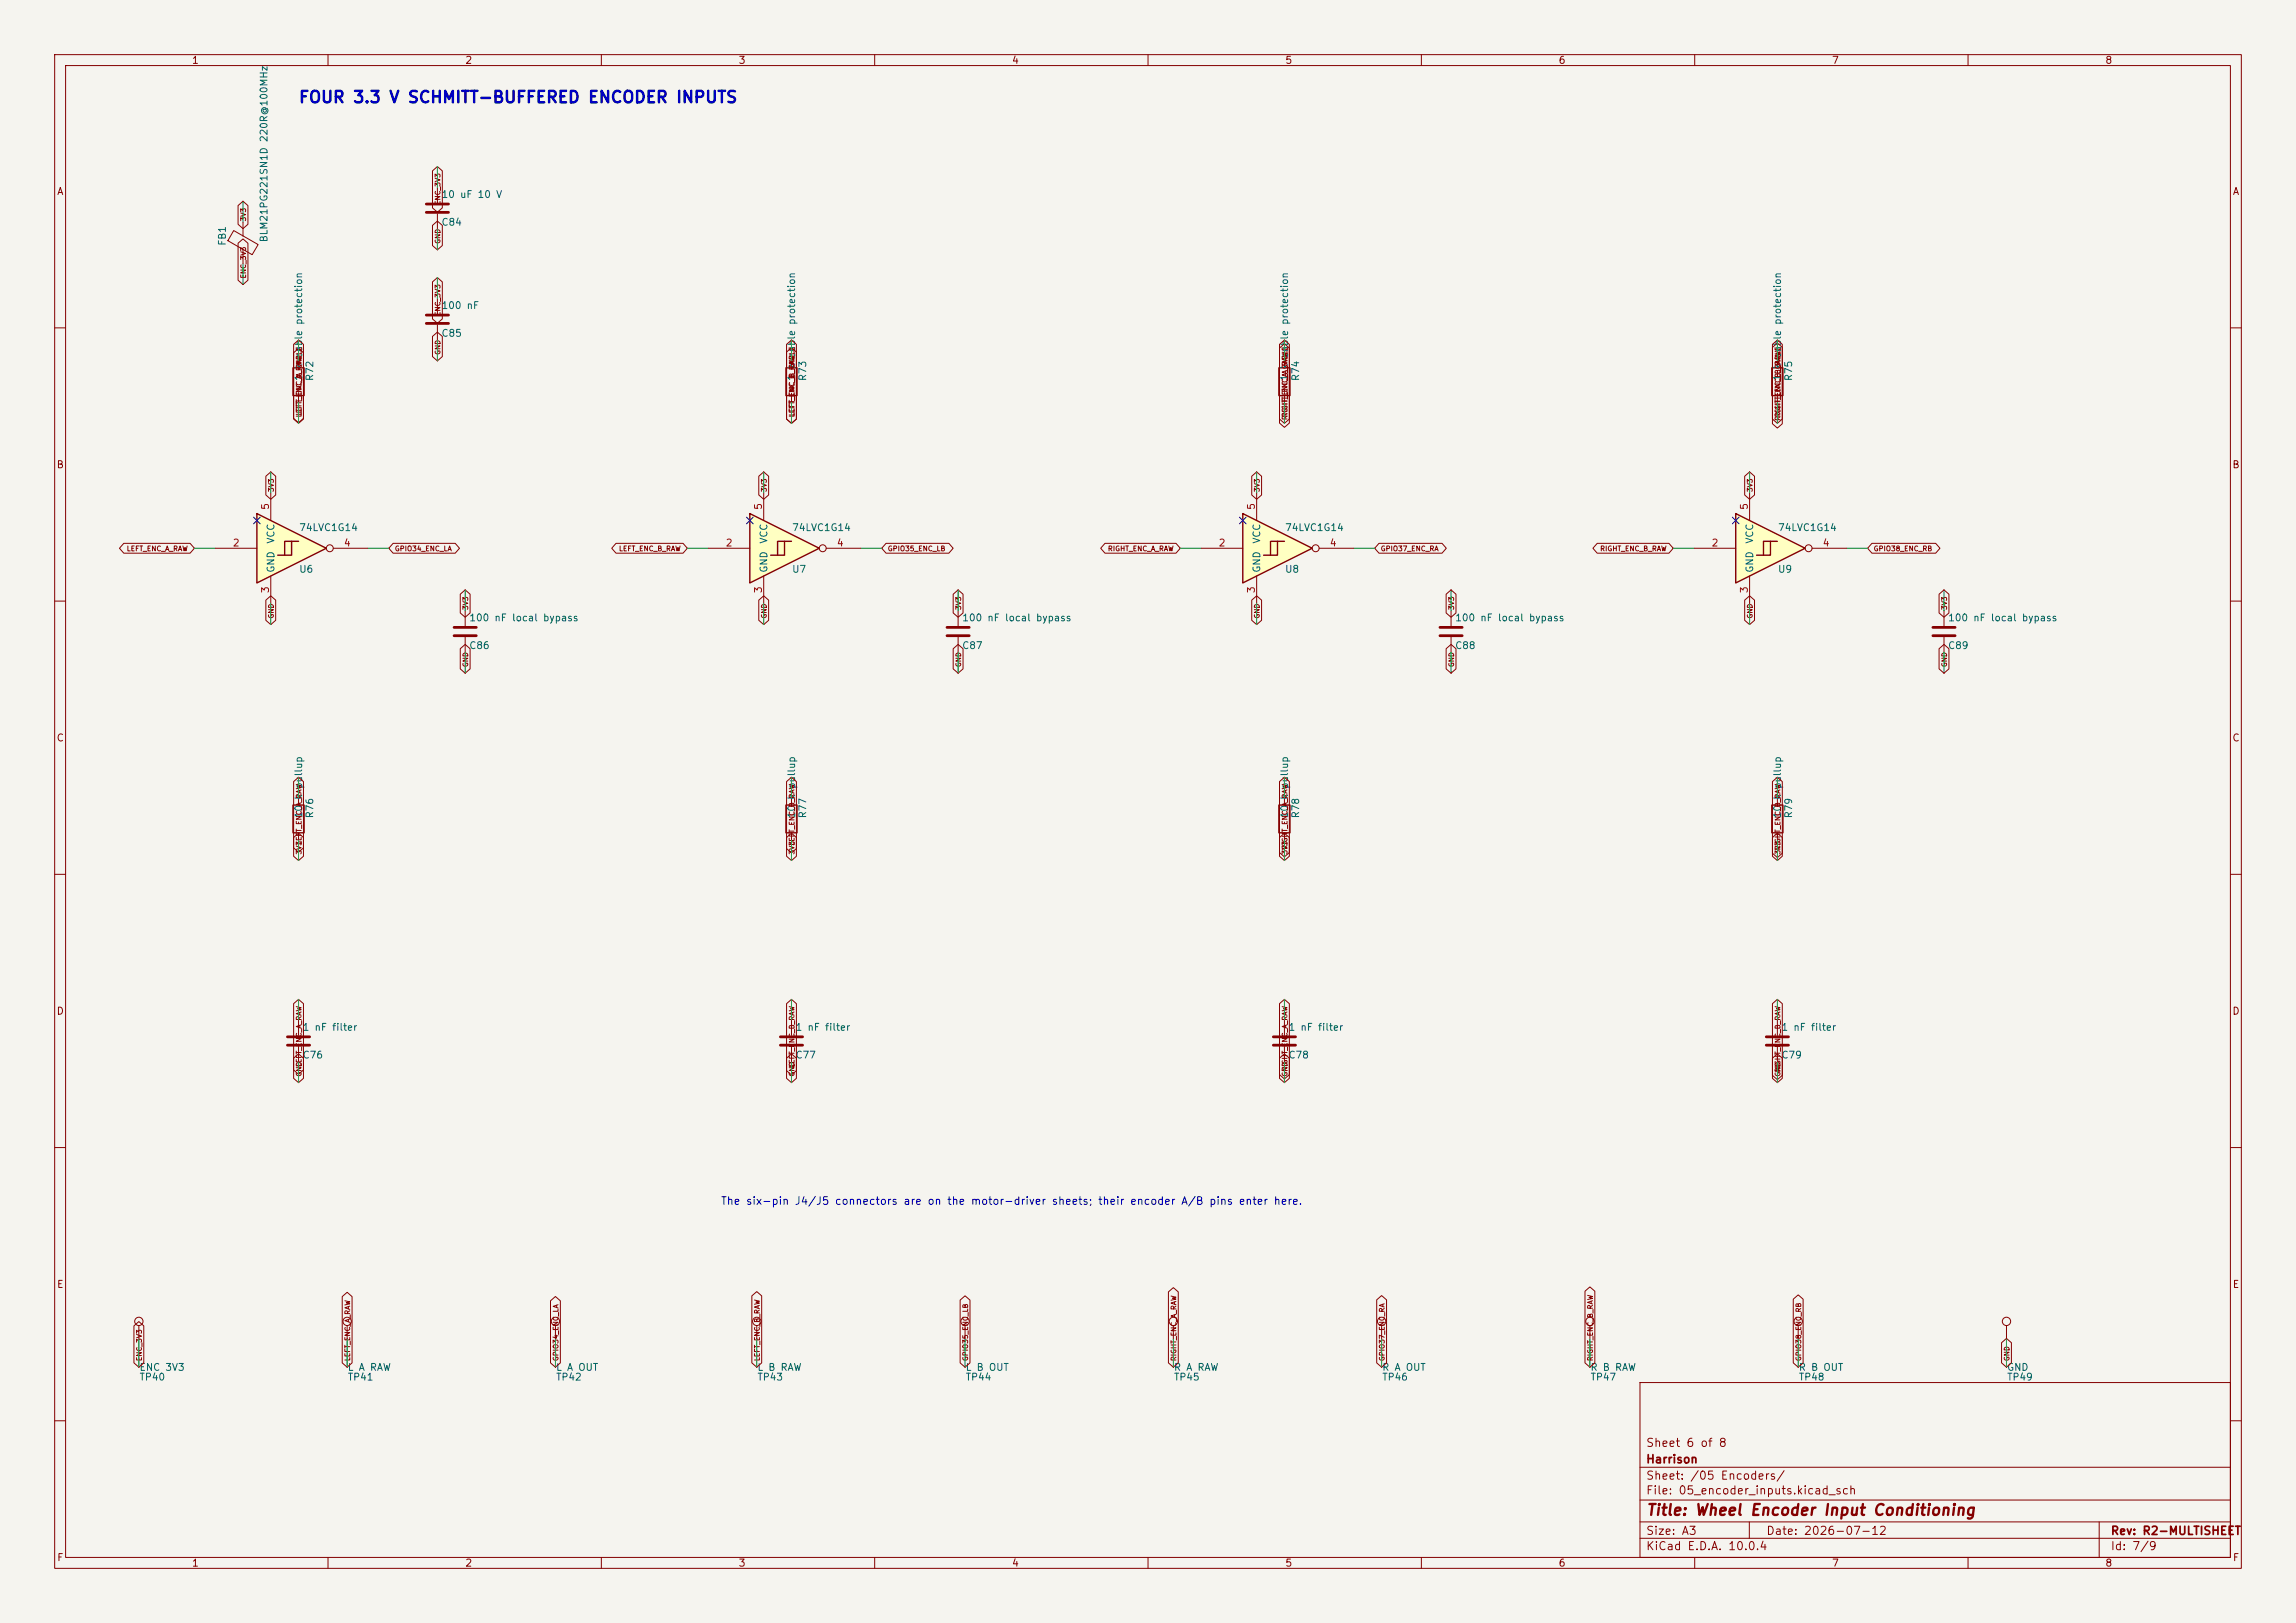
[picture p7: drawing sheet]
<svg xmlns="http://www.w3.org/2000/svg" width="420mm" height="297mm" viewBox="0 0 420 297" stroke-linecap="round" stroke-linejoin="round" font-family="sans-serif">
<defs><g id="words">
<text font-size="2.1" fill="#0000c2" x="54.5" y="19.4">FOUR 3.3 V SCHMITT-BUFFERED ENCODER INPUTS</text>
<text font-size="2" fill="#840000" x="301" y="277.8">Title: Wheel Encoder Input Conditioning</text>
<g font-size="1.5" fill="#840000">
<text x="301" y="268.1">Harrison</text>
<text x="301" y="265.1">Sheet 6 of 8</text>
<text x="301" y="273.8">File: 05_encoder_inputs.kicad_sch</text>
<text x="301" y="271.1">Sheet: /05 Encoders/</text>
<text x="301" y="281.2">Size: A3</text>
<text x="323" y="281.2">Date: 2026-07-12</text>
<text x="386" y="281.2">Rev: R2-MULTISHEET</text>
<text x="301" y="284">KiCad E.D.A. 10.0.4</text>
<text x="386" y="284">Id: 7/9</text>
</g>
<text font-size="1.4" fill="#0000c2" x="131.7" y="220.8">The six-pin J4/J5 connectors are on the motor-driver sheets; their encoder A/B pins enter here.</text>
<g font-size="1.3" fill="#840000">
<text x="35" y="12">1</text>
<text x="85" y="12">2</text>
<text x="135" y="12">3</text>
<text x="185" y="12">4</text>
<text x="235" y="12">5</text>
<text x="285" y="12">6</text>
<text x="335" y="12">7</text>
<text x="385" y="12">8</text>
<text x="10.3" y="36">A</text>
<text x="408.3" y="36">A</text>
<text x="10.3" y="86">B</text>
<text x="408.2" y="86">B</text>
<text x="10.3" y="136">C</text>
<text x="408.2" y="136">C</text>
<text x="10.3" y="186">D</text>
<text x="408.2" y="186">D</text>
<text x="10.3" y="236">E</text>
<text x="408.3" y="236">E</text>
<text x="10.3" y="286">F</text>
<text x="35" y="287">1</text>
<text x="85" y="287">2</text>
<text x="135" y="287">3</text>
<text x="185" y="287">4</text>
<text x="235" y="287">5</text>
<text x="285" y="287">6</text>
<text x="335" y="287">7</text>
<text x="385" y="287">8</text>
<text x="408.3" y="286">F</text>
</g>
<g font-size="1.3" fill="#006464">
<text x="80.7" y="41.6">C84</text>
<text x="80.7" y="36.5">10 uF 10 V</text>
<text x="41.6" y="45.1" transform="rotate(-90 41.6 45.1)">FB1</text>
<text x="49.2" y="44.4" transform="rotate(-90 49.2 44.4)">BLM21PG221SN1D 220R@100MHz</text>
<text x="80.7" y="56.9">100 nF</text>
<text x="80.7" y="61.9">C85</text>
<text x="55.6" y="69.8" transform="rotate(-90 55.6 69.8)">1 k cable protection</text>
<text x="57.6" y="69.8" transform="rotate(-90 57.6 69.8)">R72</text>
<text x="145.8" y="69.8" transform="rotate(-90 145.8 69.8)">1 k cable protection</text>
<text x="147.8" y="69.8" transform="rotate(-90 147.8 69.8)">R73</text>
<text x="235.9" y="69.8" transform="rotate(-90 235.9 69.8)">1 k cable protection</text>
<text x="238" y="69.8" transform="rotate(-90 238 69.8)">R74</text>
<text x="326.1" y="69.8" transform="rotate(-90 326.1 69.8)">1 k cable protection</text>
<text x="328.1" y="69.8" transform="rotate(-90 328.1 69.8)">R75</text>
<text x="50.5" y="99.6" transform="rotate(-90 50.5 99.6)">VCC</text>
<text x="54.6" y="97.5">74LVC1G14</text>
<text x="140.7" y="99.6" transform="rotate(-90 140.7 99.6)">VCC</text>
<text x="144.8" y="97.5">74LVC1G14</text>
<text x="230.8" y="99.6" transform="rotate(-90 230.8 99.6)">VCC</text>
<text x="235" y="97.5">74LVC1G14</text>
<text x="321" y="99.6" transform="rotate(-90 321 99.6)">VCC</text>
<text x="325.1" y="97.5">74LVC1G14</text>
<text x="50.5" y="104.9" transform="rotate(-90 50.5 104.9)">GND</text>
<text x="54.6" y="105.1">U6</text>
<text x="140.7" y="104.9" transform="rotate(-90 140.7 104.9)">GND</text>
<text x="144.8" y="105.1">U7</text>
<text x="230.8" y="104.9" transform="rotate(-90 230.8 104.9)">GND</text>
<text x="235" y="105.1">U8</text>
<text x="321" y="104.9" transform="rotate(-90 321 104.9)">GND</text>
<text x="325.1" y="105.1">U9</text>
<text x="85.7" y="114">100 nF local bypass</text>
<text x="85.7" y="119.1">C86</text>
<text x="175.9" y="114">100 nF local bypass</text>
<text x="175.9" y="119.1">C87</text>
<text x="266.1" y="114">100 nF local bypass</text>
<text x="266.1" y="119.1">C88</text>
<text x="356.2" y="114">100 nF local bypass</text>
<text x="356.2" y="119.1">C89</text>
<text x="55.6" y="149.9" transform="rotate(-90 55.6 149.9)">10</text>
<text x="55.6" y="146.5" transform="rotate(-90 55.6 146.5)">k pullup</text>
<text x="57.6" y="149.9" transform="rotate(-90 57.6 149.9)">R76</text>
<text x="145.8" y="149.9" transform="rotate(-90 145.8 149.9)">10</text>
<text x="145.8" y="146.5" transform="rotate(-90 145.8 146.5)">k pullup</text>
<text x="147.8" y="149.9" transform="rotate(-90 147.8 149.9)">R77</text>
<text x="235.9" y="149.9" transform="rotate(-90 235.9 149.9)">10</text>
<text x="235.9" y="146.5" transform="rotate(-90 235.9 146.5)">k pullup</text>
<text x="238" y="149.9" transform="rotate(-90 238 149.9)">R78</text>
<text x="326.1" y="149.9" transform="rotate(-90 326.1 149.9)">10</text>
<text x="326.1" y="146.5" transform="rotate(-90 326.1 146.5)">k pullup</text>
<text x="328.1" y="149.9" transform="rotate(-90 328.1 149.9)">R79</text>
<text x="55.3" y="188.9">1 nF filter</text>
<text x="145.4" y="188.9">1 nF filter</text>
<text x="235.6" y="188.9">1 nF filter</text>
<text x="325.8" y="188.9">1 nF filter</text>
<text x="55.3" y="194">C76</text>
<text x="145.4" y="194">C77</text>
<text x="235.6" y="194">C78</text>
<text x="325.8" y="194">C79</text>
<text x="25.4" y="251.2">ENC 3V3</text>
<text x="63.5" y="251.2">L A RAW</text>
<text x="101.6" y="251.2">L A OUT</text>
<text x="138.4" y="251.2">L B RAW</text>
<text x="176.5" y="251.2">L B OUT</text>
<text x="214.6" y="251.2">R A RAW</text>
<text x="252.7" y="251.2">R A OUT</text>
<text x="290.8" y="251.2">R B RAW</text>
<text x="328.9" y="251.2">R B OUT</text>
<text x="367" y="251.2">GND</text>
<text x="25.4" y="252.9">TP40</text>
<text x="63.5" y="252.9">TP41</text>
<text x="101.6" y="252.9">TP42</text>
<text x="138.4" y="252.9">TP43</text>
<text x="176.5" y="252.9">TP44</text>
<text x="214.6" y="252.9">TP45</text>
<text x="252.7" y="252.9">TP46</text>
<text x="290.8" y="252.9">TP47</text>
<text x="328.9" y="252.9">TP48</text>
<text x="367" y="252.9">TP49</text>
</g>
<g font-size="1.3" fill="#a90000">
<text x="49.5" y="93.4" transform="rotate(-90 49.5 93.4)">5</text>
<text x="139.7" y="93.4" transform="rotate(-90 139.7 93.4)">5</text>
<text x="229.8" y="93.4" transform="rotate(-90 229.8 93.4)">5</text>
<text x="320" y="93.4" transform="rotate(-90 320 93.4)">5</text>
<text x="42.5" y="100.3">2</text>
<text x="62.8" y="100.3">4</text>
<text x="132.6" y="100.3">2</text>
<text x="153" y="100.3">4</text>
<text x="222.8" y="100.3">2</text>
<text x="243.1" y="100.3">4</text>
<text x="313" y="100.3">2</text>
<text x="333.3" y="100.3">4</text>
<text x="49.5" y="108.7" transform="rotate(-90 49.5 108.7)">3</text>
<text x="139.7" y="108.7" transform="rotate(-90 139.7 108.7)">3</text>
<text x="229.8" y="108.7" transform="rotate(-90 229.8 108.7)">3</text>
<text x="320" y="108.7" transform="rotate(-90 320 108.7)">3</text>
</g>
<g font-size=".9" fill="#840000">
<text x="45.2" y="40.6" transform="rotate(-90 45.2 40.6)">3V3</text>
<text x="80.8" y="37.6" transform="rotate(-90 80.8 37.6)">ENC_3V3</text>
<text x="80.8" y="44.7" transform="rotate(-90 80.8 44.7)">GND</text>
<text x="45.2" y="51.1" transform="rotate(-90 45.2 51.1)">ENC_3V3</text>
<text x="80.8" y="57.9" transform="rotate(-90 80.8 57.9)">ENC_3V3</text>
<text x="80.8" y="65" transform="rotate(-90 80.8 65)">GND</text>
<text x="55.4" y="76.5" transform="rotate(-90 55.4 76.5)">LEFT_ENC_A_RAW</text>
<text x="55.4" y="76.1" transform="rotate(-90 55.4 76.1)">LEFT_ENC_A_CABLE</text>
<text x="145.5" y="76.5" transform="rotate(-90 145.5 76.5)">LEFT_ENC_B_RAW</text>
<text x="145.5" y="76.2" transform="rotate(-90 145.5 76.2)">LEFT_ENC_B_CABLE</text>
<text x="235.7" y="77" transform="rotate(-90 235.7 77)">RIGHT_ENC_A_CABLE</text>
<text x="235.7" y="76.5" transform="rotate(-90 235.7 76.5)">RIGHT_ENC_A_RAW</text>
<text x="325.9" y="77.1" transform="rotate(-90 325.9 77.1)">RIGHT_ENC_B_CABLE</text>
<text x="325.9" y="76.5" transform="rotate(-90 325.9 76.5)">RIGHT_ENC_B_RAW</text>
<text x="50.3" y="90.1" transform="rotate(-90 50.3 90.1)">3V3</text>
<text x="140.5" y="90.1" transform="rotate(-90 140.5 90.1)">3V3</text>
<text x="230.6" y="90.1" transform="rotate(-90 230.6 90.1)">3V3</text>
<text x="320.8" y="90.1" transform="rotate(-90 320.8 90.1)">3V3</text>
<text x="23.1" y="101.1">LEFT_ENC_A_RAW</text>
<text x="72.1" y="101.1">GPIO34_ENC_LA</text>
<text x="113.1" y="101.1">LEFT_ENC_B_RAW</text>
<text x="162.3" y="101.1">GPIO35_ENC_LB</text>
<text x="202.6" y="101.1">RIGHT_ENC_A_RAW</text>
<text x="252.5" y="101.1">GPIO37_ENC_RA</text>
<text x="292.6" y="101.1">RIGHT_ENC_B_RAW</text>
<text x="342.6" y="101.1">GPIO38_ENC_RB</text>
<text x="50.3" y="113.3" transform="rotate(-90 50.3 113.3)">GND</text>
<text x="85.8" y="111.7" transform="rotate(-90 85.8 111.7)">3V3</text>
<text x="140.5" y="113.3" transform="rotate(-90 140.5 113.3)">GND</text>
<text x="176" y="111.7" transform="rotate(-90 176 111.7)">3V3</text>
<text x="230.6" y="113.3" transform="rotate(-90 230.6 113.3)">GND</text>
<text x="266.2" y="111.7" transform="rotate(-90 266.2 111.7)">3V3</text>
<text x="320.8" y="113.3" transform="rotate(-90 320.8 113.3)">GND</text>
<text x="356.4" y="111.7" transform="rotate(-90 356.4 111.7)">3V3</text>
<text x="85.8" y="122.2" transform="rotate(-90 85.8 122.2)">GND</text>
<text x="176" y="122.2" transform="rotate(-90 176 122.2)">GND</text>
<text x="266.2" y="122.2" transform="rotate(-90 266.2 122.2)">GND</text>
<text x="356.4" y="122.2" transform="rotate(-90 356.4 122.2)">GND</text>
<text x="55.4" y="154.7" transform="rotate(-90 55.4 154.7)">LEFT_ENC_A_RAW</text>
<text x="145.5" y="154.8" transform="rotate(-90 145.5 154.8)">LEFT_ENC_B_RAW</text>
<text x="235.7" y="155.6" transform="rotate(-90 235.7 155.6)">RIGHT_ENC_A_RAW</text>
<text x="325.9" y="155.7" transform="rotate(-90 325.9 155.7)">RIGHT_ENC_B_RAW</text>
<text x="55.4" y="156.5" transform="rotate(-90 55.4 156.5)">3V3</text>
<text x="145.5" y="156.5" transform="rotate(-90 145.5 156.5)">3V3</text>
<text x="235.7" y="156.5" transform="rotate(-90 235.7 156.5)">3V3</text>
<text x="325.9" y="156.5" transform="rotate(-90 325.9 156.5)">3V3</text>
<text x="55.4" y="197.1" transform="rotate(-90 55.4 197.1)">GND</text>
<text x="55.4" y="195.4" transform="rotate(-90 55.4 195.4)">LEFT_ENC_A_RAW</text>
<text x="145.5" y="197.1" transform="rotate(-90 145.5 197.1)">GND</text>
<text x="145.5" y="195.5" transform="rotate(-90 145.5 195.5)">LEFT_ENC_B_RAW</text>
<text x="235.7" y="197.1" transform="rotate(-90 235.7 197.1)">GND</text>
<text x="235.7" y="196.2" transform="rotate(-90 235.7 196.2)">RIGHT_ENC_A_RAW</text>
<text x="325.9" y="197.1" transform="rotate(-90 325.9 197.1)">GND</text>
<text x="325.9" y="196.3" transform="rotate(-90 325.9 196.3)">RIGHT_ENC_B_RAW</text>
<text x="26.2" y="249.2" transform="rotate(-90 26.2 249.2)">ENC_3V3</text>
<text x="64.3" y="249.2" transform="rotate(-90 64.3 249.2)">LEFT_ENC_A_RAW</text>
<text x="102.4" y="249.2" transform="rotate(-90 102.4 249.2)">GPIO34_ENC_LA</text>
<text x="139.2" y="249.2" transform="rotate(-90 139.2 249.2)">LEFT_ENC_B_RAW</text>
<text x="177.3" y="249.2" transform="rotate(-90 177.3 249.2)">GPIO35_ENC_LB</text>
<text x="215.4" y="249.2" transform="rotate(-90 215.4 249.2)">RIGHT_ENC_A_RAW</text>
<text x="253.5" y="249.2" transform="rotate(-90 253.5 249.2)">GPIO37_ENC_RA</text>
<text x="291.6" y="249.2" transform="rotate(-90 291.6 249.2)">RIGHT_ENC_B_RAW</text>
<text x="329.7" y="249.2" transform="rotate(-90 329.7 249.2)">GPIO38_ENC_RB</text>
<text x="367.8" y="249.2" transform="rotate(-90 367.8 249.2)">GND</text>
</g>
</g></defs>
<path d="M0 0h420v297h-420z" fill="#f5f4ef" stroke="#f5f4ef" stroke-width=".18"/>
<g fill="none" stroke="#840000" stroke-width=".18">
<path d="M10 10h400v277h-400zM12 12h396v273h-396zM60 10v2M110 10v2M160 10v2M210 10v2M260 10v2M310 10v2M360 10v2M80 54.6v2.8M80 59.4v2.8M10 60h2"/>
<path d="M408 60h2M10 110h2M408 110h2M10 160h2M408 160h2M144.8 186.7v2.8M144.8 191.5v2.8M325.1 186.7v2.8M325.1 191.5v2.8M10 210h2M408 210h2M63.5 242.6v2.5"/>
<path d="M138.4 242.6v2.5M252.7 242.6v2.5M290.8 242.6v2.5M300 253h108v32h-108zM328.9 242.6v2.5M10 260h2M300 278.5h108M300 274.5h108M300 268.5h108M320 278.5v3M384 278.5v6.5M408 260h2"/>
<path d="M60 285v2M110 285v2M160 285v2M210 285v2M260 285v2M300 281.5h108M310 285v2M360 285v2"/>
<circle cx="63.5" cy="241.8" r=".76"/>
<circle cx="138.4" cy="241.8" r=".76"/>
<circle cx="252.7" cy="241.8" r=".76"/>
<circle cx="290.8" cy="241.8" r=".76"/>
<circle cx="328.9" cy="241.8" r=".76"/>
</g>
<path d="M78 57.7h4M78 59.2h4M142.7 189.7h4.1M142.7 191.3h4.1M323.1 189.7h4.1M323.1 191.3h4.1" fill="none" stroke="#840000" stroke-width=".51"/>
<path d="M227.3 94l12.7 6.3-12.7 6.4z" fill="#ffffc2"/>
<path d="M227.3 94l12.7 6.3-12.7 6.4zM233.7 99.1v2.5h-2.6M234.9 99.1h-2.5v2.5" fill="none" stroke="#840000" stroke-width=".25"/>
<g fill="none" stroke="#840000" stroke-width=".18">
<path d="M229.9 90.2v5.1M219.7 100.3h7.6M229.9 105.4v5.1M241.3 100.3h6.3"/>
<circle cx="240.7" cy="100.3" r=".63"/>
</g>
<path d="M137.2 94l12.7 6.3-12.7 6.4z" fill="#ffffc2"/>
<path d="M137.2 94l12.7 6.3-12.7 6.4zM143.5 99.1v2.5h-2.5M144.8 99.1h-2.6v2.5M53.6 147.3h2v5.1h-2zM143.8 147.3h2v5.1h-2z" fill="none" stroke="#840000" stroke-width=".25"/>
<g fill="none" stroke="#840000" stroke-width=".18">
<path d="M139.7 90.2v5.1M129.5 100.3h7.7M139.7 105.4v5.1M151.1 100.3h6.4M54.6 146.1v1.2M54.6 152.4v1.3M144.8 146.1v1.2M144.8 152.4v1.3M101.6 242.6v2.5"/>
<circle cx="150.5" cy="100.3" r=".63"/>
<circle cx="101.6" cy="241.8" r=".76"/>
</g>
<path d="M317.5 94l12.7 6.3-12.7 6.4z" fill="#ffffc2"/>
<path d="M53.6 67.3h2v5.1h-2zM143.8 67.3h2v5.1h-2zM233.9 67.3h2.1v5.1h-2.1zM317.5 94l12.7 6.3-12.7 6.4zM323.8 99.1v2.5h-2.5M325.1 99.1h-2.5v2.5" fill="none" stroke="#840000" stroke-width=".25"/>
<g fill="none" stroke="#840000" stroke-width=".18">
<path d="M80 34.3v2.8M80 39.1v2.8M42.7 42.2l4.5 2.6-1.1 1.8-4.4-2.6zM44.4 40.6v2.6M44.4 45.7v2.6M54.6 66v1.3M54.6 72.4v1.3M144.8 66v1.3M144.8 72.4v1.3M234.9 66v1.3M234.9 72.4v1.3M320 90.2v5.1"/>
<path d="M175.3 111.8v2.8M175.3 116.6v2.8M309.9 100.3h7.6M320 105.4v5.1M331.5 100.3h6.3M355.6 111.8v2.8M355.6 116.6v2.8M54.6 186.7v2.8M54.6 191.5v2.8M25.4 242.6v2.5M176.5 242.6v2.5M214.6 242.6v2.5"/>
<path d="M367 242.6v2.5"/>
<circle cx="330.8" cy="100.3" r=".63"/>
<circle cx="25.4" cy="241.8" r=".76"/>
<circle cx="176.5" cy="241.8" r=".76"/>
<circle cx="214.6" cy="241.8" r=".76"/>
<circle cx="367" cy="241.8" r=".76"/>
</g>
<path d="M78 37.3h4M78 38.9h4M173.2 114.8h4.1M173.2 116.3h4.1M353.6 114.8h4M353.6 116.3h4M52.6 189.7h4M52.6 191.3h4" fill="none" stroke="#840000" stroke-width=".51"/>
<path d="M47 94l12.7 6.3-12.7 6.4z" fill="#ffffc2"/>
<path d="M324.1 67.3h2v5.1h-2zM47 94l12.7 6.3-12.7 6.4zM53.3 99.1v2.5h-2.5M54.6 99.1h-2.5v2.5M233.9 147.3h2.1v5.1h-2.1zM324.1 147.3h2v5.1h-2z" fill="none" stroke="#840000" stroke-width=".25"/>
<g fill="none" stroke="#840000" stroke-width=".18">
<path d="M43.5 37.6l.9-.8 1 .8v3.4l-1 .8-.9-.8zM79.1 31.3l.9-.8 .9 .8v6.7l-.9 .8-.9-.8zM43.5 44.5l.9-.8 1 .8v6.8l-1 .8-.9-.8zM79.1 41.2l.9-.7 .9 .7v3.7l-.9 .8-.9-.8zM79.1 51.6l.9-.8 .9 .8v6.8l-.9 .7-.9-.7zM53.7 64.6l.9-.8 .9 .8v12.1l-.9 .8-.9-.8zM53.7 63l.9-.8 .9 .8v13.6l-.9 .8-.9-.8zM79.1 61.6l.9-.8 .9 .8v3.7l-.9 .7-.9-.7zM143.9 64.4l.9-.8 .9 .8v12.3l-.9 .8-.9-.8zM143.9 63l.9-.8 .9 .8v13.7l-.9 .8-.9-.8zM234 63.7l.9-.8 1 .8v13l-1 .8-.9-.8zM234 63l.9-.8 1 .8v14.4l-1 .8-.9-.8z"/>
<path d="M324.2 63.6l.9-.8 .9 .8v13.1l-.9 .8-.9-.8zM324.2 63l.9-.8 .9 .8v14.5l-.9 .8-.9-.8zM325.1 66v1.3M325.1 72.4v1.3M22.6 99.4h12.2l.8 .9-.8 .9h-12.2l-.7-.9zM48.6 87.1l.9-.7 .9 .7v3.5l-.9 .8-.9-.8zM49.5 90.2v5.1M71.9 99.4h11.4l.8 .9-.8 .9h-11.4l-.8-.9zM112.7 99.4h12.2l.8 .9-.8 .9h-12.2l-.8-.9zM138.8 87.1l.9-.7 .9 .7v3.5l-.9 .8-.9-.8zM162.1 99.4h11.5l.8 .9-.8 .9h-11.5l-.8-.9zM202.1 99.4h13l.8 .9-.8 .9h-13l-.8-.9z"/>
<path d="M229 87.1l.9-.7 .9 .7v3.5l-.9 .8-.9-.8zM252.2 99.4h11.6l.8 .9-.8 .9h-11.6l-.7-.9zM292.2 99.4h13.1l.8 .9-.8 .9h-13.1l-.8-.9zM319.1 87.1l.9-.7 .9 .7v3.5l-.9 .8-.9-.8zM342.4 99.4h11.7l.8 .9-.8 .9h-11.7l-.8-.9zM39.4 100.3h7.6M48.6 109.8l.9-.8 .9 .8v3.7l-.9 .8-.9-.8zM49.5 105.4v5.1M61 100.3h6.3M84.2 118.7l.9-.8 .9 .8v3.7l-.9 .8-.9-.8zM84.2 108.7l.9-.7 .9 .7v3.5l-.9 .8-.9-.8zM85.1 111.8v2.8"/>
<path d="M85.1 116.6v2.8M138.8 109.8l.9-.8 .9 .8v3.7l-.9 .8-.9-.8zM174.4 108.7l.9-.7 .9 .7v3.5l-.9 .8-.9-.8zM174.4 118.7l.9-.8 .9 .8v3.7l-.9 .8-.9-.8zM229 109.8l.9-.8 .9 .8v3.7l-.9 .8-.9-.8zM264.5 118.7l.9-.8 .9 .8v3.7l-.9 .8-.9-.8zM264.5 108.7l.9-.7 .9 .7v3.5l-.9 .8-.9-.8zM265.4 111.8v2.8M265.4 116.6v2.8M319.1 109.8l.9-.8 .9 .8v3.7l-.9 .8-.9-.8zM354.7 118.7l.9-.8 .9 .8v3.7l-.9 .8-.9-.8zM354.7 108.7l.9-.7 .9 .7v3.5l-.9 .8-.9-.8z"/>
<path d="M53.7 153.3l.9-.8 .9 .8v3.4l-.9 .8-.9-.8zM53.7 143l.9-.8 .9 .8v12.2l-.9 .7-.9-.7zM143.9 153.3l.9-.8 .9 .8v3.4l-.9 .8-.9-.8zM143.9 143l.9-.8 .9 .8v12.3l-.9 .8-.9-.8zM234 153.3l.9-.8 1 .8v3.4l-1 .8-.9-.8zM234 143l.9-.8 1 .8v13l-1 .8-.9-.8zM234.9 146.1v1.2M234.9 152.4v1.3M324.2 153.3l.9-.8 .9 .8v3.4l-.9 .8-.9-.8zM324.2 143l.9-.8 .9 .8v13.1l-.9 .8-.9-.8zM325.1 146.1v1.2M325.1 152.4v1.3"/>
<path d="M53.7 193.6l.9-.7 .9 .7v3.7l-.9 .8-.9-.8zM53.7 183.7l.9-.8 .9 .8v12.1l-.9 .8-.9-.8zM143.9 193.6l.9-.7 .9 .7v3.7l-.9 .8-.9-.8zM143.9 183.7l.9-.8 .9 .8v12.2l-.9 .8-.9-.8zM234 183.7l.9-.8 1 .8v13l-1 .7-.9-.7zM234 193.6l.9-.7 1 .7v3.7l-1 .8-.9-.8zM234.9 186.7v2.8M234.9 191.5v2.8M324.2 193.6l.9-.7 .9 .7v3.7l-.9 .8-.9-.8zM324.2 183.7l.9-.8 .9 .8v13.1l-.9 .8-.9-.8zM62.6 237.3l.9-.8 .9 .8v12.1l-.9 .8-.9-.8zM100.7 238l.9-.7 .9 .7v11.4l-.9 .8-.9-.8z"/>
<path d="M137.5 237.1l.9-.7 .9 .7v12.3l-.9 .8-.9-.8zM175.6 237.9l.9-.8 .9 .8v11.5l-.9 .8-.9-.8zM213.7 236.4l.9-.8 .9 .8v13l-.9 .8-.9-.8zM251.8 237.9l.9-.8 .9 .8v11.5l-.9 .8-.9-.8zM289.9 236.3l.9-.8 .9 .8v13.1l-.9 .8-.9-.8zM328 237.7l.9-.7 .9 .7v11.7l-.9 .8-.9-.8zM24.5 242.6l.9-.8 .9 .8v6.8l-.9 .8-.9-.8zM366.1 245.7l.9-.8 .9 .8v3.7l-.9 .8-.9-.8z"/>
<circle cx="60.3" cy="100.3" r=".63"/>
</g>
<path d="M83.1 114.8h4M83.1 116.3h4M263.4 114.8h4.1M263.4 116.3h4.1M232.9 189.7h4.1M232.9 191.3h4.1" fill="none" stroke="#840000" stroke-width=".51"/>
<g fill="none" stroke="#009600" stroke-width=".18">
<path d="M44.4 36.8v3.8M80 30.5v3.8M44.4 48.3v3.8M80 41.9v3.8M80 50.8v3.8M54.6 62.2v3.8M54.6 73.7v3.8M80 62.2v3.8M144.8 62.2v3.8M144.8 73.7v3.8M234.9 62.2v3.8M234.9 73.7v3.8"/>
<path d="M325.1 62.2v3.8M325.1 73.7v3.8M49.5 86.4v3.8M139.7 86.4v3.8M229.9 86.4v3.8M320 86.4v3.8M35.6 100.3h3.8M49.5 110.5v3.8M67.3 100.3h3.8M85.1 108v3.8M85.1 119.4v3.8M125.7 100.3h3.8"/>
<path d="M139.7 110.5v3.8M157.5 100.3h3.8M175.3 108v3.8M175.3 119.4v3.8M215.9 100.3h3.8M229.9 110.5v3.8M247.6 100.3h3.9M265.4 108v3.8M265.4 119.4v3.8M306.1 100.3h3.8M320 110.5v3.8M337.8 100.3h3.8"/>
<path d="M355.6 108v3.8M355.6 119.4v3.8M54.6 142.2v3.9M54.6 153.7v3.8M144.8 142.2v3.9M144.8 153.7v3.8M234.9 142.2v3.9M234.9 153.7v3.8M325.1 142.2v3.9M325.1 153.7v3.8M54.6 182.9v3.8M54.6 194.3v3.8"/>
<path d="M144.8 182.9v3.8M144.8 194.3v3.8M234.9 182.9v3.8M234.9 194.3v3.8M325.1 182.9v3.8M325.1 194.3v3.8M25.4 245.1v5.1M63.5 245.1v5.1M101.6 245.1v5.1M138.4 245.1v5.1M176.5 245.1v5.1M214.6 245.1v5.1"/>
<path d="M252.7 245.1v5.1M290.8 245.1v5.1M328.9 245.1v5.1M367 245.1v5.1"/>
</g>
<path d="M46.4 94.6l1.2 1.3M47.6 94.6l-1.2 1.3M136.6 94.6l1.2 1.3M137.8 94.6l-1.2 1.3M226.7 94.6l1.2 1.3M227.9 94.6l-1.2 1.3M316.9 94.6l1.2 1.3M318.1 94.6l-1.2 1.3" fill="none" stroke="#000084" stroke-width=".18"/>
<use href="#words"/>
</svg>
